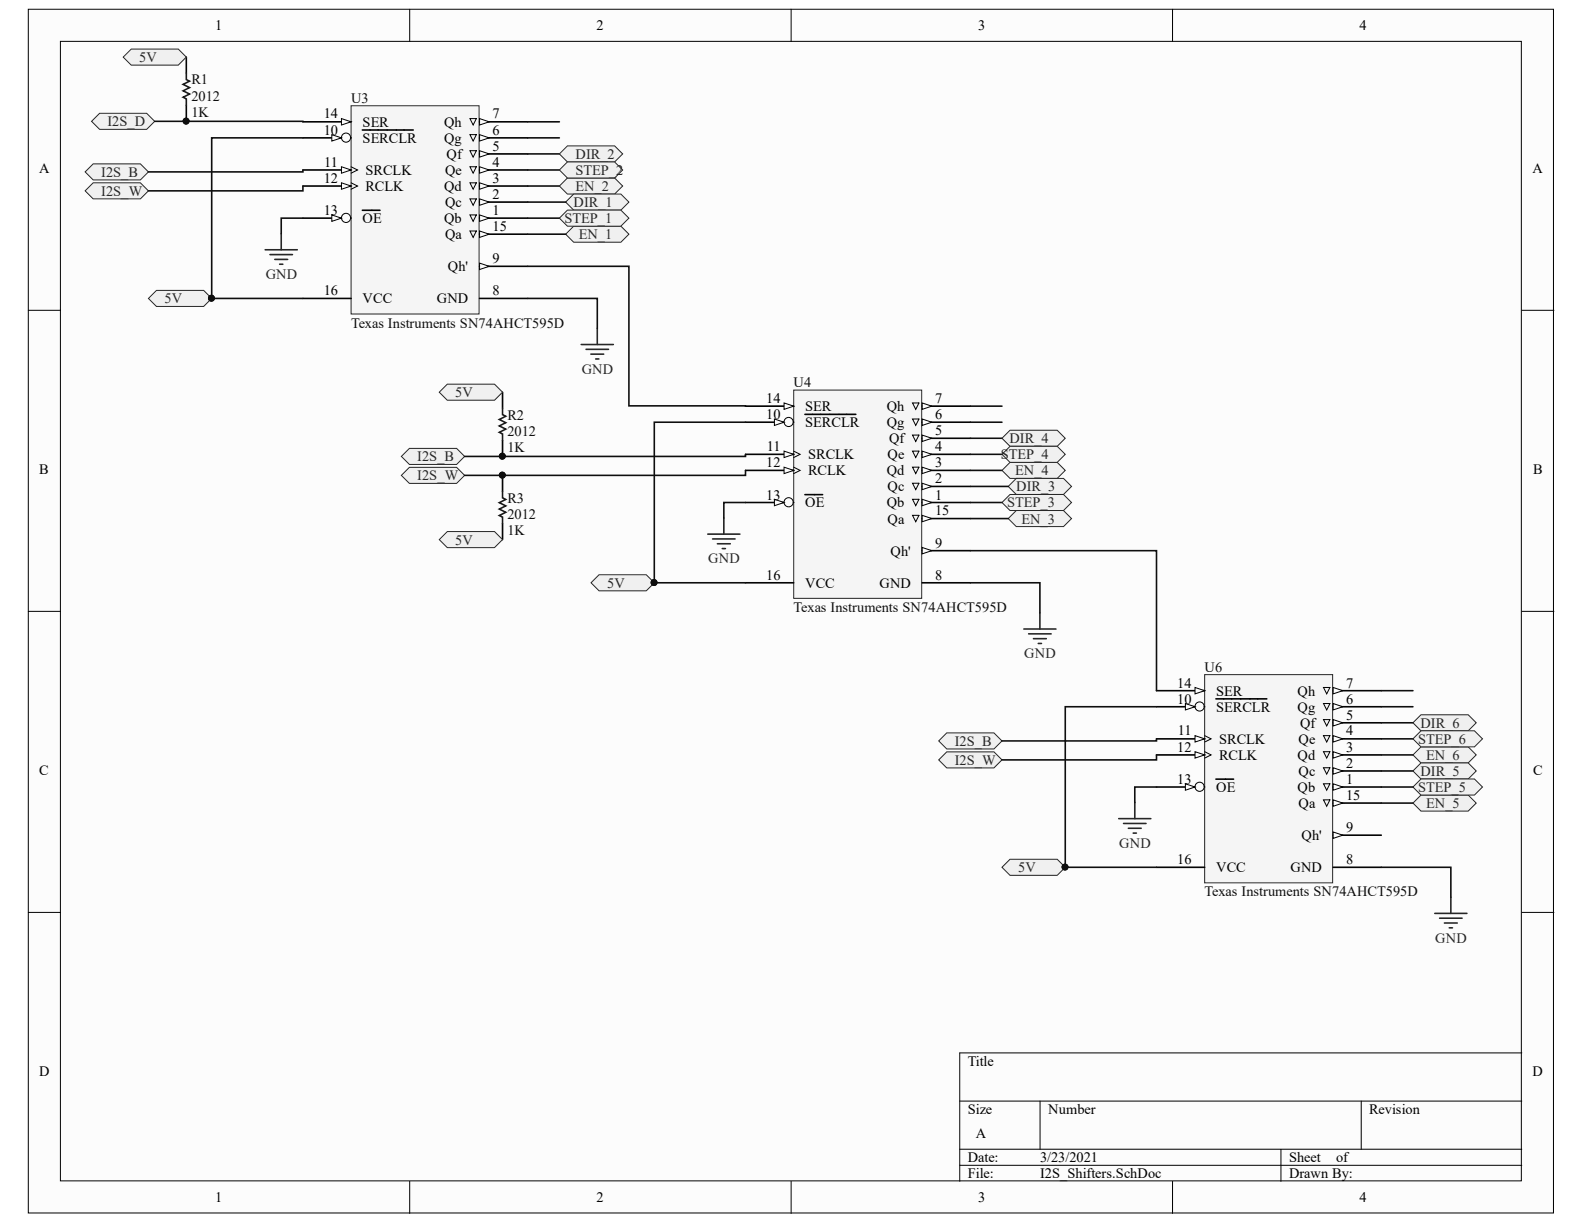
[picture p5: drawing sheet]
<svg xmlns="http://www.w3.org/2000/svg" width="279mm" height="216mm" viewBox="0 0 279 216" stroke-linecap="round" stroke-linejoin="round" font-family="sans-serif">
<defs><g id="words">
<g font-size="2.5">
<text x="38" y="5.3">1</text>
<text x="105.2" y="5.3">2</text>
<text x="172.6" y="5.3">3</text>
<text x="239.8" y="5.3">4</text>
<text x="57.1" y="20.9">14</text>
<text x="57.1" y="23.8">10</text>
<text x="63.9" y="22.3">SER</text>
<text x="78.3" y="22.3">Qh</text>
<text x="86.9" y="23.8">6</text>
<text x="86.9" y="20.9">7</text>
<text x="57.2" y="29.4">11</text>
<text x="63.9" y="25.2">SERCLR</text>
<text x="78.3" y="25.2">Qg</text>
<text x="78.8" y="28">Qf</text>
<text x="86.9" y="29.4">4</text>
<text x="86.9" y="26.6">5</text>
<text x="6.9" y="30.5">A</text>
<text x="57.1" y="32.2">12</text>
<text x="64.5" y="33.7">RCLK</text>
<text x="64.5" y="30.9">SRCLK</text>
<text x="78.3" y="33.7">Qd</text>
<text x="78.5" y="30.9">Qe</text>
<text x="86.9" y="35.1">2</text>
<text x="86.9" y="32.2">3</text>
<text x="270.3" y="30.5">A</text>
<text x="57.1" y="37.9">13</text>
<text x="63.9" y="39.3">OE</text>
<text x="78.3" y="39.3">Qb</text>
<text x="78.5" y="36.5">Qc</text>
<text x="86.9" y="40.8">15</text>
<text x="86.9" y="37.9">1</text>
<text x="78.5" y="42.2">Qa</text>
<text x="79" y="47.9">Qh'</text>
<text x="86.9" y="46.4">9</text>
<text x="57.1" y="52.1">16</text>
<text x="63.9" y="53.5">VCC</text>
<text x="77.1" y="53.5">GND</text>
<text x="86.9" y="52.1">8</text>
<text x="135.2" y="71.1">14</text>
<text x="164.9" y="71.1">7</text>
<text x="135.2" y="73.9">10</text>
<text x="142" y="72.5">SER</text>
<text x="142" y="75.4">SERCLR</text>
<text x="156.4" y="75.4">Qg</text>
<text x="156.4" y="72.5">Qh</text>
<text x="164.9" y="76.8">5</text>
<text x="164.9" y="73.9">6</text>
<text x="6.9" y="83.6">B</text>
<text x="135.2" y="82.5">12</text>
<text x="135.3" y="79.6">11</text>
<text x="142.5" y="83.8">RCLK</text>
<text x="142.5" y="81">SRCLK</text>
<text x="156.4" y="83.8">Qd</text>
<text x="156.6" y="81">Qe</text>
<text x="156.8" y="78.1">Qf</text>
<text x="164.9" y="82.5">3</text>
<text x="164.9" y="79.6">4</text>
<text x="270.4" y="83.6">B</text>
<text x="135.2" y="88.1">13</text>
<text x="142" y="89.5">OE</text>
<text x="156.4" y="89.5">Qb</text>
<text x="156.6" y="86.7">Qc</text>
<text x="164.9" y="88.1">1</text>
<text x="164.9" y="85.3">2</text>
<text x="156.6" y="92.4">Qa</text>
<text x="164.9" y="90.9">15</text>
<text x="157.1" y="98">Qh'</text>
<text x="164.9" y="96.6">9</text>
<text x="135.2" y="102.2">16</text>
<text x="142" y="103.7">VCC</text>
<text x="155.1" y="103.7">GND</text>
<text x="164.9" y="102.2">8</text>
<text x="207.7" y="121.3">14</text>
<text x="207.7" y="124.2">10</text>
<text x="214.5" y="122.7">SER</text>
<text x="214.5" y="125.5">SERCLR</text>
<text x="228.9" y="125.5">Qg</text>
<text x="228.9" y="122.7">Qh</text>
<text x="237.4" y="124.2">6</text>
<text x="237.4" y="121.3">7</text>
<text x="207.7" y="129.7">11</text>
<text x="215" y="131.2">SRCLK</text>
<text x="229.1" y="131.2">Qe</text>
<text x="229.3" y="128.4">Qf</text>
<text x="237.4" y="129.7">4</text>
<text x="237.4" y="126.9">5</text>
<text x="6.9" y="136.7">C</text>
<text x="207.7" y="132.6">12</text>
<text x="215" y="134">RCLK</text>
<text x="228.9" y="134">Qd</text>
<text x="229.1" y="136.8">Qc</text>
<text x="237.4" y="135.4">2</text>
<text x="237.4" y="132.6">3</text>
<text x="270.4" y="136.7">C</text>
<text x="207.7" y="138.3">13</text>
<text x="214.5" y="139.7">OE</text>
<text x="228.9" y="139.7">Qb</text>
<text x="229.1" y="142.5">Qa</text>
<text x="237.4" y="141.1">15</text>
<text x="237.4" y="138.3">1</text>
<text x="229.6" y="148.2">Qh'</text>
<text x="237.4" y="146.7">9</text>
<text x="207.7" y="152.4">16</text>
<text x="214.5" y="153.8">VCC</text>
<text x="227.6" y="153.8">GND</text>
<text x="237.4" y="152.4">8</text>
<text x="6.9" y="189.8">D</text>
<text x="170.7" y="188">Title</text>
<text x="270.3" y="189.8">D</text>
<text x="170.7" y="196.5">Size</text>
<text x="184.9" y="196.5">Number</text>
<text x="241.5" y="196.5">Revision</text>
<text x="172.1" y="200.8">A</text>
<text x="170.7" y="205">Date:</text>
<text x="170.7" y="207.8">File:</text>
<text x="183.5" y="205">3/23/2021</text>
<text x="183.5" y="207.8">I2S_Shifters.SchDoc</text>
<text x="227.4" y="205">Sheet</text>
<text x="227.4" y="207.8">Drawn By:</text>
<text x="235.7" y="205">of</text>
<text x="38" y="212.1">1</text>
<text x="105.2" y="212.1">2</text>
<text x="172.6" y="212.1">3</text>
<text x="239.8" y="212.1">4</text>
</g>
<g font-size="2.5" fill="#262626">
<text x="24.5" y="10.9">5V</text>
<text x="18.9" y="22.3">I2S_D</text>
<text x="101.5" y="28">DIR_2</text>
<text x="17.8" y="34.5">I2S_W</text>
<text x="17.8" y="31.2">I2S_B</text>
<text x="101.5" y="33.7">EN_2</text>
<text x="101.5" y="30.9">STEP_2</text>
<text x="99.6" y="39.3">STEP_1</text>
<text x="101.2" y="36.5">DIR_1</text>
<text x="102.1" y="42.2">EN_1</text>
<text x="29" y="53.5">5V</text>
<text x="46.9" y="49.1">GND</text>
<text x="102.6" y="65.9">GND</text>
<text x="80.3" y="70">5V</text>
<text x="73.6" y="81.4">I2S_B</text>
<text x="176.5" y="81">STEP_4</text>
<text x="178.1" y="78.1">DIR_4</text>
<text x="179.1" y="83.8">EN_4</text>
<text x="73.6" y="84.7">I2S_W</text>
<text x="177.6" y="89.5">STEP_3</text>
<text x="179.2" y="86.7">DIR_3</text>
<text x="180.2" y="92.4">EN_3</text>
<text x="80.3" y="96.1">5V</text>
<text x="124.9" y="99.4">GND</text>
<text x="107.1" y="103.7">5V</text>
<text x="180.7" y="116">GND</text>
<text x="168.4" y="131.5">I2S_B</text>
<text x="250.1" y="131.2">STEP_6</text>
<text x="250.5" y="128.4">DIR_6</text>
<text x="168.4" y="134.9">I2S_W</text>
<text x="250.5" y="136.8">DIR_5</text>
<text x="251.6" y="134">EN_6</text>
<text x="250.1" y="139.7">STEP_5</text>
<text x="251.6" y="142.5">EN_5</text>
<text x="197.4" y="149.5">GND</text>
<text x="179.6" y="153.8">5V</text>
<text x="253.2" y="166.3">GND</text>
</g>
<g font-size="2.5" fill="#0e0e0e">
<text x="33.8" y="17.8">2012</text>
<text x="33.8" y="14.9">R1</text>
<text x="33.8" y="20.6">1K</text>
<text x="61.9" y="18.1">U3</text>
<text x="61.9" y="57.8">Texas Instruments SN74AHCT595D</text>
<text x="140" y="68.3">U4</text>
<text x="89.5" y="76.9">2012</text>
<text x="89.5" y="74">R2</text>
<text x="89.5" y="79.7">1K</text>
<text x="89.5" y="88.7">R3</text>
<text x="89.5" y="91.5">2012</text>
<text x="89.5" y="94.4">1K</text>
<text x="140" y="107.9">Texas Instruments SN74AHCT595D</text>
<text x="212.5" y="118.5">U6</text>
<text x="212.5" y="158.1">Texas Instruments SN74AHCT595D</text>
</g>
</g></defs>
<g fill="#fcfcfc" stroke="#000" stroke-width=".18">
<path d="M5 1.6h269v212.4h-269z"/>
<path d="M10.7 7.3h257.6v201h-257.6z"/>
</g>
<g fill="none" stroke="#000" stroke-width=".18">
<path d="M72.3 1.6v5.7M139.5 1.6v5.7M206.8 1.6v5.7M5 54.7h5.7M268.4 54.7h5.7M5 107.8h5.7M268.4 107.8h5.7M5 160.9h5.7M268.4 160.9h5.7M169.3 194.2h99.1M183.5 194.2v8.5M240.1 194.2v8.5"/>
<path d="M268.4 185.7h-99.1v22.7M72.3 208.4v5.6M139.5 208.4v5.6M169.3 202.7h99.1M169.3 205.5h99.1M206.8 208.4v5.6M225.9 202.7v5.7"/>
</g>
<path d="M61.9 18.7h22.6v36.7h-22.6z" fill="#f5f5f5" stroke="#262626" stroke-width=".18"/>
<path d="M53.4 21.5h8.5" fill="none" stroke="#000" stroke-width=".28"/>
<path d="M60.2 20.9l1.7 .6-1.7 .6z" fill="#fcfcfc" stroke="#000" stroke-width=".18"/>
<path d="M53.4 38.5h8.5" fill="none" stroke="#000" stroke-width=".28"/>
<circle cx="61" cy="38.4" r=".81" fill="#fcfcfc" stroke="#000" stroke-width=".18"/>
<path d="M58.5 37.9l1.7 .6-1.7 .5z" fill="#fcfcfc" stroke="#000" stroke-width=".18"/>
<path d="M53.4 32.8h8.5M63.9 37.1h3.1" fill="none" stroke="#000" stroke-width=".28"/>
<path d="M61.9 32.2l1.2 .6-1.2 .6" fill="none" stroke="#000" stroke-width=".18"/>
<path d="M60.2 32.2l1.7 .6-1.7 .6z" fill="#fcfcfc" stroke="#000" stroke-width=".18"/>
<path d="M53.4 24.3h8.5" fill="none" stroke="#000" stroke-width=".28"/>
<circle cx="61" cy="24.3" r=".81" fill="#fcfcfc" stroke="#000" stroke-width=".18"/>
<path d="M58.5 23.8l1.7 .5-1.7 .6z" fill="#fcfcfc" stroke="#000" stroke-width=".18"/>
<path d="M53.4 30h8.5M63.9 22.9h9" fill="none" stroke="#000" stroke-width=".28"/>
<path d="M61.9 29.4l1.2 .6-1.2 .5" fill="none" stroke="#000" stroke-width=".18"/>
<path d="M60.2 29.4l1.7 .6-1.7 .5z" fill="#fcfcfc" stroke="#000" stroke-width=".18"/>
<path d="M84.6 41.3h8.5" fill="none" stroke="#000" stroke-width=".28"/>
<path d="M82.9 40.7h1.1l-.5 1.2z" fill="none" stroke="#000" stroke-width=".18"/>
<path d="M84.6 40.7l1.7 .6-1.7 .6z" fill="#fcfcfc" stroke="#000" stroke-width=".18"/>
<path d="M84.6 38.5h8.5" fill="none" stroke="#000" stroke-width=".28"/>
<path d="M82.9 37.9h1.1l-.5 1.1z" fill="none" stroke="#000" stroke-width=".18"/>
<path d="M84.6 37.9l1.7 .6-1.7 .5z" fill="#fcfcfc" stroke="#000" stroke-width=".18"/>
<path d="M84.6 35.6h8.5" fill="none" stroke="#000" stroke-width=".28"/>
<path d="M82.9 35.1h1.1l-.5 1.1z" fill="none" stroke="#000" stroke-width=".18"/>
<path d="M84.6 35.1l1.7 .5-1.7 .6z" fill="#fcfcfc" stroke="#000" stroke-width=".18"/>
<path d="M84.6 32.8h8.5" fill="none" stroke="#000" stroke-width=".28"/>
<path d="M82.9 32.2h1.1l-.5 1.2z" fill="none" stroke="#000" stroke-width=".18"/>
<path d="M84.6 32.2l1.7 .6-1.7 .6z" fill="#fcfcfc" stroke="#000" stroke-width=".18"/>
<path d="M84.6 30h8.5" fill="none" stroke="#000" stroke-width=".28"/>
<path d="M82.9 29.4h1.1l-.5 1.1z" fill="none" stroke="#000" stroke-width=".18"/>
<path d="M84.6 29.4l1.7 .6-1.7 .5z" fill="#fcfcfc" stroke="#000" stroke-width=".18"/>
<path d="M84.6 27.1h8.5" fill="none" stroke="#000" stroke-width=".28"/>
<path d="M82.9 26.6h1.1l-.5 1.1z" fill="none" stroke="#000" stroke-width=".18"/>
<path d="M84.6 26.6l1.7 .5-1.7 .6z" fill="#fcfcfc" stroke="#000" stroke-width=".18"/>
<path d="M84.6 24.3h8.5" fill="none" stroke="#000" stroke-width=".28"/>
<path d="M82.9 23.8h1.1l-.5 1.1z" fill="none" stroke="#000" stroke-width=".18"/>
<path d="M84.6 23.8l1.7 .5-1.7 .6z" fill="#fcfcfc" stroke="#000" stroke-width=".18"/>
<path d="M84.6 21.5h8.5" fill="none" stroke="#000" stroke-width=".28"/>
<path d="M82.9 20.9h1.1l-.5 1.2z" fill="none" stroke="#000" stroke-width=".18"/>
<path d="M84.6 20.9l1.7 .6-1.7 .6z" fill="#fcfcfc" stroke="#000" stroke-width=".18"/>
<path d="M84.6 47h8.5" fill="none" stroke="#000" stroke-width=".28"/>
<path d="M84.6 46.4l1.7 .6-1.7 .5z" fill="#fcfcfc" stroke="#000" stroke-width=".18"/>
<path d="M53.4 52.6h8.5M84.6 52.6h8.5" fill="none" stroke="#000" stroke-width=".28"/>
<path d="M26.2 52.6l1.4-1.4h8.3l1.4 1.4-1.4 1.5h-8.3z" fill-rule="evenodd" fill="#f0f0f0" stroke="#262626" stroke-width=".18"/>
<circle cx="37.3" cy="52.6" r=".52" fill="#0e0e0e" stroke="#0e0e0e" stroke-width=".18"/>
<path d="M53.4 24.3h-16.1v28.3h16.1" fill="none" stroke="#0e0e0e" stroke-width=".28"/>
<g fill="#f0f0f0" stroke="#262626" stroke-width=".18">
<path d="M15 33.7l1.4-1.5h8.4l1.4 1.5-1.4 1.4h-8.4z" fill-rule="evenodd"/>
<path d="M15 30.3l1.4-1.4h8.4l1.4 1.4-1.4 1.4h-8.4z" fill-rule="evenodd"/>
</g>
<path d="M53.4 32.8v.9h-27.2M53.4 30v.3h-27.2" fill="none" stroke="#0e0e0e" stroke-width=".28"/>
<path d="M16.2 21.4l1.4-1.4h8.3l1.4 1.4-1.4 1.4h-8.3z" fill-rule="evenodd" fill="#f0f0f0" stroke="#262626" stroke-width=".18"/>
<path d="M27.3 21.4l26.1 .1M53.4 38.5h-3.8v2.7M93.1 38.5h5.6M93.1 32.8h5.6M93.1 30h5.6M93.1 27.1h5.6M93.1 24.3h5.6M93.1 21.5h5.6M93.1 52.6h12.3v5.3" fill="none" stroke="#0e0e0e" stroke-width=".28"/>
<path d="M46.8 44.1h5.6M47.6 44.9h4M48.5 45.8h2.2M49.3 46.6h.6M49.6 41.2v2.9M105.4 57.9v2.9M102.5 60.8h5.7M103.4 61.6h3.9M104.2 62.5h2.3M105.1 63.3h.5" fill="none" stroke="#262626" stroke-width=".28"/>
<path d="M140 68.8h22.6v36.7h-22.6z" fill="#f5f5f5" stroke="#262626" stroke-width=".18"/>
<path d="M131.5 71.6h8.5" fill="none" stroke="#000" stroke-width=".28"/>
<path d="M138.3 71.1l1.7 .5-1.7 .6z" fill="#fcfcfc" stroke="#000" stroke-width=".18"/>
<path d="M131.5 88.6h8.5" fill="none" stroke="#000" stroke-width=".28"/>
<circle cx="139.1" cy="88.6" r=".81" fill="#fcfcfc" stroke="#000" stroke-width=".18"/>
<path d="M136.6 88.1l1.7 .5-1.7 .6z" fill="#fcfcfc" stroke="#000" stroke-width=".18"/>
<path d="M131.5 83h8.5M142 87.2h3.1" fill="none" stroke="#000" stroke-width=".28"/>
<path d="M140 82.4l1.1 .6-1.1 .5" fill="none" stroke="#000" stroke-width=".18"/>
<path d="M138.3 82.4l1.7 .6-1.7 .5z" fill="#fcfcfc" stroke="#000" stroke-width=".18"/>
<path d="M131.5 74.5h8.5" fill="none" stroke="#000" stroke-width=".28"/>
<circle cx="139.1" cy="74.4" r=".81" fill="#fcfcfc" stroke="#000" stroke-width=".18"/>
<path d="M136.6 73.9l1.7 .6-1.7 .5z" fill="#fcfcfc" stroke="#000" stroke-width=".18"/>
<path d="M142 73.1h9M131.5 80.1h8.5" fill="none" stroke="#000" stroke-width=".28"/>
<path d="M140 79.6l1.1 .5-1.1 .6" fill="none" stroke="#000" stroke-width=".18"/>
<path d="M138.3 79.6l1.7 .5-1.7 .6z" fill="#fcfcfc" stroke="#000" stroke-width=".18"/>
<path d="M162.7 91.5h8.5" fill="none" stroke="#000" stroke-width=".28"/>
<path d="M161 90.9h1.1l-.6 1.1z" fill="none" stroke="#000" stroke-width=".18"/>
<path d="M162.7 90.9l1.7 .6-1.7 .5z" fill="#fcfcfc" stroke="#000" stroke-width=".18"/>
<path d="M162.7 88.6h8.5" fill="none" stroke="#000" stroke-width=".28"/>
<path d="M161 88.1h1.1l-.6 1.1z" fill="none" stroke="#000" stroke-width=".18"/>
<path d="M162.7 88.1l1.7 .5-1.7 .6z" fill="#fcfcfc" stroke="#000" stroke-width=".18"/>
<path d="M162.7 85.8h8.5" fill="none" stroke="#000" stroke-width=".28"/>
<path d="M161 85.2h1.1l-.6 1.2z" fill="none" stroke="#000" stroke-width=".18"/>
<path d="M162.7 85.2l1.7 .6-1.7 .6z" fill="#fcfcfc" stroke="#000" stroke-width=".18"/>
<path d="M162.7 83h8.5" fill="none" stroke="#000" stroke-width=".28"/>
<path d="M161 82.4h1.1l-.6 1.1z" fill="none" stroke="#000" stroke-width=".18"/>
<path d="M162.7 82.4l1.7 .6-1.7 .5z" fill="#fcfcfc" stroke="#000" stroke-width=".18"/>
<path d="M162.7 80.1h8.5" fill="none" stroke="#000" stroke-width=".28"/>
<path d="M161 79.6h1.1l-.6 1.1z" fill="none" stroke="#000" stroke-width=".18"/>
<path d="M162.7 79.6l1.7 .5-1.7 .6z" fill="#fcfcfc" stroke="#000" stroke-width=".18"/>
<path d="M162.7 77.3h8.5" fill="none" stroke="#000" stroke-width=".28"/>
<path d="M161 76.7h1.1l-.6 1.2z" fill="none" stroke="#000" stroke-width=".18"/>
<path d="M162.7 76.7l1.7 .6-1.7 .6z" fill="#fcfcfc" stroke="#000" stroke-width=".18"/>
<path d="M162.7 74.5h8.5" fill="none" stroke="#000" stroke-width=".28"/>
<path d="M161 73.9h1.1l-.6 1.1z" fill="none" stroke="#000" stroke-width=".18"/>
<path d="M162.7 73.9l1.7 .6-1.7 .5z" fill="#fcfcfc" stroke="#000" stroke-width=".18"/>
<path d="M162.7 71.6h8.5" fill="none" stroke="#000" stroke-width=".28"/>
<path d="M161 71.1h1.1l-.6 1.1z" fill="none" stroke="#000" stroke-width=".18"/>
<path d="M162.7 71.1l1.7 .5-1.7 .6z" fill="#fcfcfc" stroke="#000" stroke-width=".18"/>
<path d="M162.7 97.1h8.5" fill="none" stroke="#000" stroke-width=".28"/>
<path d="M162.7 96.6l1.7 .5-1.7 .6z" fill="#fcfcfc" stroke="#000" stroke-width=".18"/>
<path d="M131.5 102.8h8.5M162.7 102.8h8.5" fill="none" stroke="#000" stroke-width=".28"/>
<path d="M104.2 102.8l1.5-1.4h8.3l1.4 1.4-1.4 1.4h-8.3z" fill-rule="evenodd" fill="#f0f0f0" stroke="#262626" stroke-width=".18"/>
<circle cx="115.4" cy="102.8" r=".52" fill="#0e0e0e" stroke="#0e0e0e" stroke-width=".18"/>
<path d="M131.5 74.5h-16.1v28.3h16.1" fill="none" stroke="#0e0e0e" stroke-width=".28"/>
<g fill="#f0f0f0" stroke="#262626" stroke-width=".18">
<path d="M70.8 83.8l1.4-1.4h8.3l1.5 1.4-1.5 1.5h-8.3z" fill-rule="evenodd"/>
<path d="M70.8 80.5l1.4-1.4h8.3l1.5 1.4-1.5 1.4h-8.3z" fill-rule="evenodd"/>
</g>
<path d="M93.1 47h17.8v24.6h20.6M171.2 77.3h5.5M171.2 74.5h5.5M171.2 71.6h5.5M131.5 83v.8h-49.5M131.5 80.1v.4h-49.5M131.5 88.6h-3.8v2.8M171.2 88.6h5.5M171.2 83h5.5M171.2 80.1h5.5M171.2 102.8h12.2v5.3" fill="none" stroke="#0e0e0e" stroke-width=".28"/>
<path d="M124.8 94.2h5.7M125.7 95.1h4M126.5 95.9h2.3M127.4 96.8h.6M127.7 91.4v2.8M180.6 111h5.7M181.4 111.8h4M182.3 112.7h2.3M183.1 113.5h.6M183.4 108.1v2.9" fill="none" stroke="#262626" stroke-width=".28"/>
<path d="M212.5 119h22.6v36.7h-22.6z" fill="#f5f5f5" stroke="#262626" stroke-width=".18"/>
<path d="M204 121.8h8.5" fill="none" stroke="#000" stroke-width=".28"/>
<path d="M210.8 121.3l1.7 .5-1.7 .6z" fill="#fcfcfc" stroke="#000" stroke-width=".18"/>
<path d="M204 138.8h8.5" fill="none" stroke="#000" stroke-width=".28"/>
<circle cx="211.6" cy="138.8" r=".81" fill="#fcfcfc" stroke="#000" stroke-width=".18"/>
<path d="M209.1 138.3l1.7 .5-1.7 .6z" fill="#fcfcfc" stroke="#000" stroke-width=".18"/>
<path d="M204 133.2h8.5M214.5 137.4h3.1" fill="none" stroke="#000" stroke-width=".28"/>
<path d="M212.5 132.6l1.1 .6-1.1 .5" fill="none" stroke="#000" stroke-width=".18"/>
<path d="M210.8 132.6l1.7 .6-1.7 .5z" fill="#fcfcfc" stroke="#000" stroke-width=".18"/>
<path d="M204 124.7h8.5" fill="none" stroke="#000" stroke-width=".28"/>
<circle cx="211.6" cy="124.6" r=".81" fill="#fcfcfc" stroke="#000" stroke-width=".18"/>
<path d="M209.1 124.1l1.7 .6-1.7 .5z" fill="#fcfcfc" stroke="#000" stroke-width=".18"/>
<path d="M204 130.3h8.5M214.5 123.3h9" fill="none" stroke="#000" stroke-width=".28"/>
<path d="M212.5 129.8l1.1 .5-1.1 .6" fill="none" stroke="#000" stroke-width=".18"/>
<path d="M210.8 129.8l1.7 .5-1.7 .6z" fill="#fcfcfc" stroke="#000" stroke-width=".18"/>
<path d="M235.1 141.7h8.5" fill="none" stroke="#000" stroke-width=".28"/>
<path d="M233.5 141.1h1.1l-.6 1.1z" fill="none" stroke="#000" stroke-width=".18"/>
<path d="M235.1 141.1l1.7 .6-1.7 .5z" fill="#fcfcfc" stroke="#000" stroke-width=".18"/>
<path d="M235.1 138.8h8.5" fill="none" stroke="#000" stroke-width=".28"/>
<path d="M233.5 138.3h1.1l-.6 1.1z" fill="none" stroke="#000" stroke-width=".18"/>
<path d="M235.1 138.3l1.7 .5-1.7 .6z" fill="#fcfcfc" stroke="#000" stroke-width=".18"/>
<path d="M235.1 136h8.5" fill="none" stroke="#000" stroke-width=".28"/>
<path d="M233.5 135.4h1.1l-.6 1.2z" fill="none" stroke="#000" stroke-width=".18"/>
<path d="M235.1 135.4l1.7 .6-1.7 .6z" fill="#fcfcfc" stroke="#000" stroke-width=".18"/>
<path d="M235.1 133.2h8.5" fill="none" stroke="#000" stroke-width=".28"/>
<path d="M233.5 132.6h1.1l-.6 1.1z" fill="none" stroke="#000" stroke-width=".18"/>
<path d="M235.1 132.6l1.7 .6-1.7 .5z" fill="#fcfcfc" stroke="#000" stroke-width=".18"/>
<path d="M235.1 130.3h8.5" fill="none" stroke="#000" stroke-width=".28"/>
<path d="M233.5 129.8h1.1l-.6 1.1z" fill="none" stroke="#000" stroke-width=".18"/>
<path d="M235.1 129.8l1.7 .5-1.7 .6z" fill="#fcfcfc" stroke="#000" stroke-width=".18"/>
<path d="M235.1 127.5h8.5" fill="none" stroke="#000" stroke-width=".28"/>
<path d="M233.5 126.9h1.1l-.6 1.2z" fill="none" stroke="#000" stroke-width=".18"/>
<path d="M235.1 126.9l1.7 .6-1.7 .6z" fill="#fcfcfc" stroke="#000" stroke-width=".18"/>
<path d="M235.1 124.7h8.5" fill="none" stroke="#000" stroke-width=".28"/>
<path d="M233.5 124.1h1.1l-.6 1.1z" fill="none" stroke="#000" stroke-width=".18"/>
<path d="M235.1 124.1l1.7 .6-1.7 .5z" fill="#fcfcfc" stroke="#000" stroke-width=".18"/>
<path d="M235.1 121.8h8.5" fill="none" stroke="#000" stroke-width=".28"/>
<path d="M233.5 121.3h1.1l-.6 1.1z" fill="none" stroke="#000" stroke-width=".18"/>
<path d="M235.1 121.3l1.7 .5-1.7 .6z" fill="#fcfcfc" stroke="#000" stroke-width=".18"/>
<path d="M235.1 147.3h8.5" fill="none" stroke="#000" stroke-width=".28"/>
<path d="M235.1 146.8l1.7 .5-1.7 .6z" fill="#fcfcfc" stroke="#000" stroke-width=".18"/>
<path d="M204 153h8.5M235.1 153h8.5" fill="none" stroke="#000" stroke-width=".28"/>
<path d="M176.7 153l1.5-1.4h8.3l1.4 1.4-1.4 1.4h-8.3z" fill-rule="evenodd" fill="#f0f0f0" stroke="#262626" stroke-width=".18"/>
<circle cx="187.9" cy="152.9" r=".52" fill="#0e0e0e" stroke="#0e0e0e" stroke-width=".18"/>
<path d="M204 124.7h-16.1v28.3h16.1" fill="none" stroke="#0e0e0e" stroke-width=".28"/>
<g fill="#f0f0f0" stroke="#262626" stroke-width=".18">
<path d="M165.6 134l1.4-1.4h8.3l1.4 1.4-1.4 1.5h-8.3z" fill-rule="evenodd"/>
<path d="M165.6 130.7l1.4-1.4h8.3l1.4 1.4-1.4 1.4h-8.3z" fill-rule="evenodd"/>
</g>
<path d="M171.2 97.1h32.8v24.7M204 133.2v.8h-27.3M204 130.3v.4h-27.3M204 138.8h-3.8v2.8M243.6 136h5.6M243.6 133.2h5.6M243.6 130.3h5.6M243.6 127.5h5.6M243.6 124.7h5.6M243.6 121.8h5.6M243.6 153h12.3v5.3M243.6 141.7h5.6" fill="none" stroke="#0e0e0e" stroke-width=".28"/>
<path d="M197.3 144.4h5.7M198.2 145.3h3.9M199 146.1h2.3M199.9 146.9h.5M200.2 141.6v2.8M255.9 158.3v2.8M253.1 161.1h5.6M253.9 162h4M254.8 162.8h2.2M255.6 163.7h.6" fill="none" stroke="#262626" stroke-width=".28"/>
<path d="M32.9 10.1v2.8M32.9 18.6v2.8M88.6 69.2v2.8M88.6 77.7v2.8M88.6 83.8v2.9M88.6 92.3v2.9" fill="none" stroke="#000" stroke-width=".28"/>
<g fill="#0e0e0e" stroke="#0e0e0e" stroke-width=".18">
<circle cx="32.8" cy="21.4" r=".52"/>
<circle cx="88.6" cy="83.8" r=".52"/>
<circle cx="88.6" cy="80.5" r=".52"/>
</g>
<path d="M32.9 12.9v1.1l.5 .3-1.1 .6 1.1 .6-1.1 .5 1.1 .6-1.1 .6 .6 .2v1.2M88.6 72v1.1l.6 .3-1.1 .6 1.1 .6-1.1 .5 1.1 .6-1.1 .6 .5 .2v1.2M88.6 86.7v1.1l.6 .3-1.1 .6 1.1 .5-1.1 .6 1.1 .6-1.1 .5 .5 .3v1.1" fill="none" stroke="#1c1c1c" stroke-width=".28"/>
<g fill="#f0f0f0" stroke="#262626" stroke-width=".18">
<path d="M77.5 69.2l1.4-1.4h8.3l1.4 1.4-1.4 1.4h-8.3z" fill-rule="evenodd"/>
<path d="M77.5 95.2l1.4-1.4h8.3l1.4 1.4-1.4 1.4h-8.3z" fill-rule="evenodd"/>
<path d="M21.7 10.1l1.4-1.4h8.3l1.5 1.4-1.5 1.4h-8.3z" fill-rule="evenodd"/>
<path d="M98.7 32.8l1.4-1.4h8.3l1.4 1.4-1.4 1.4h-8.3z" fill-rule="evenodd"/>
<path d="M98.7 27.1l1.4-1.4h8.3l1.4 1.4-1.4 1.5h-8.3z" fill-rule="evenodd"/>
<path d="M98.7 30l1.4-1.4h8.3l1.4 1.4-1.4 1.4h-8.3z" fill-rule="evenodd"/>
<path d="M176.7 83l1.5-1.4h8.3l1.4 1.4-1.4 1.4h-8.3z" fill-rule="evenodd"/>
<path d="M176.7 77.3l1.5-1.4h8.3l1.4 1.4-1.4 1.4h-8.3z" fill-rule="evenodd"/>
<path d="M176.7 80.1l1.5-1.4h8.3l1.4 1.4-1.4 1.5h-8.3z" fill-rule="evenodd"/>
<path d="M249.2 133.2l1.4-1.5h8.4l1.4 1.5-1.4 1.4h-8.4z" fill-rule="evenodd"/>
<path d="M249.2 127.5l1.4-1.4h8.4l1.4 1.4-1.4 1.4h-8.4z" fill-rule="evenodd"/>
<path d="M249.2 130.3l1.4-1.4h9.5l1.4 1.4-1.4 1.4h-9.5z" fill-rule="evenodd"/>
<path d="M177.8 85.8l1.5-1.4h8.3l1.4 1.4-1.4 1.4h-8.3z" fill-rule="evenodd"/>
<path d="M176.7 88.6l1.5-1.4h9.4l1.4 1.4-1.4 1.5h-9.4z" fill-rule="evenodd"/>
<path d="M177.8 91.5l1.5-1.4h8.3l1.4 1.4-1.4 1.4h-8.3z" fill-rule="evenodd"/>
</g>
<path d="M171.2 85.8h6.6M171.2 91.5h6.6" fill="none" stroke="#0e0e0e" stroke-width=".28"/>
<g fill="#f0f0f0" stroke="#262626" stroke-width=".18">
<path d="M249.2 141.7l1.4-1.5h8.4l1.4 1.5-1.4 1.4h-8.4z" fill-rule="evenodd"/>
<path d="M249.2 136l1.4-1.4h8.4l1.4 1.4-1.4 1.4h-8.4z" fill-rule="evenodd"/>
<path d="M249.2 138.8l1.4-1.4h9.5l1.4 1.4-1.4 1.4h-9.5z" fill-rule="evenodd"/>
</g>
<path d="M243.6 138.8h5.6" fill="none" stroke="#0e0e0e" stroke-width=".28"/>
<g fill="#f0f0f0" stroke="#262626" stroke-width=".18">
<path d="M99.8 35.6l1.4-1.4h8.3l1.4 1.4-1.4 1.5h-8.3z" fill-rule="evenodd"/>
<path d="M99.8 41.3l1.4-1.4h8.3l1.4 1.4-1.4 1.4h-8.3z" fill-rule="evenodd"/>
<path d="M98.7 38.5l1.4-1.4h9.4l1.4 1.4-1.4 1.4h-9.4z" fill-rule="evenodd"/>
</g>
<path d="M93.1 35.6h6.7M93.1 41.3h6.7" fill="none" stroke="#0e0e0e" stroke-width=".28"/>
<use href="#words"/>
</svg>
